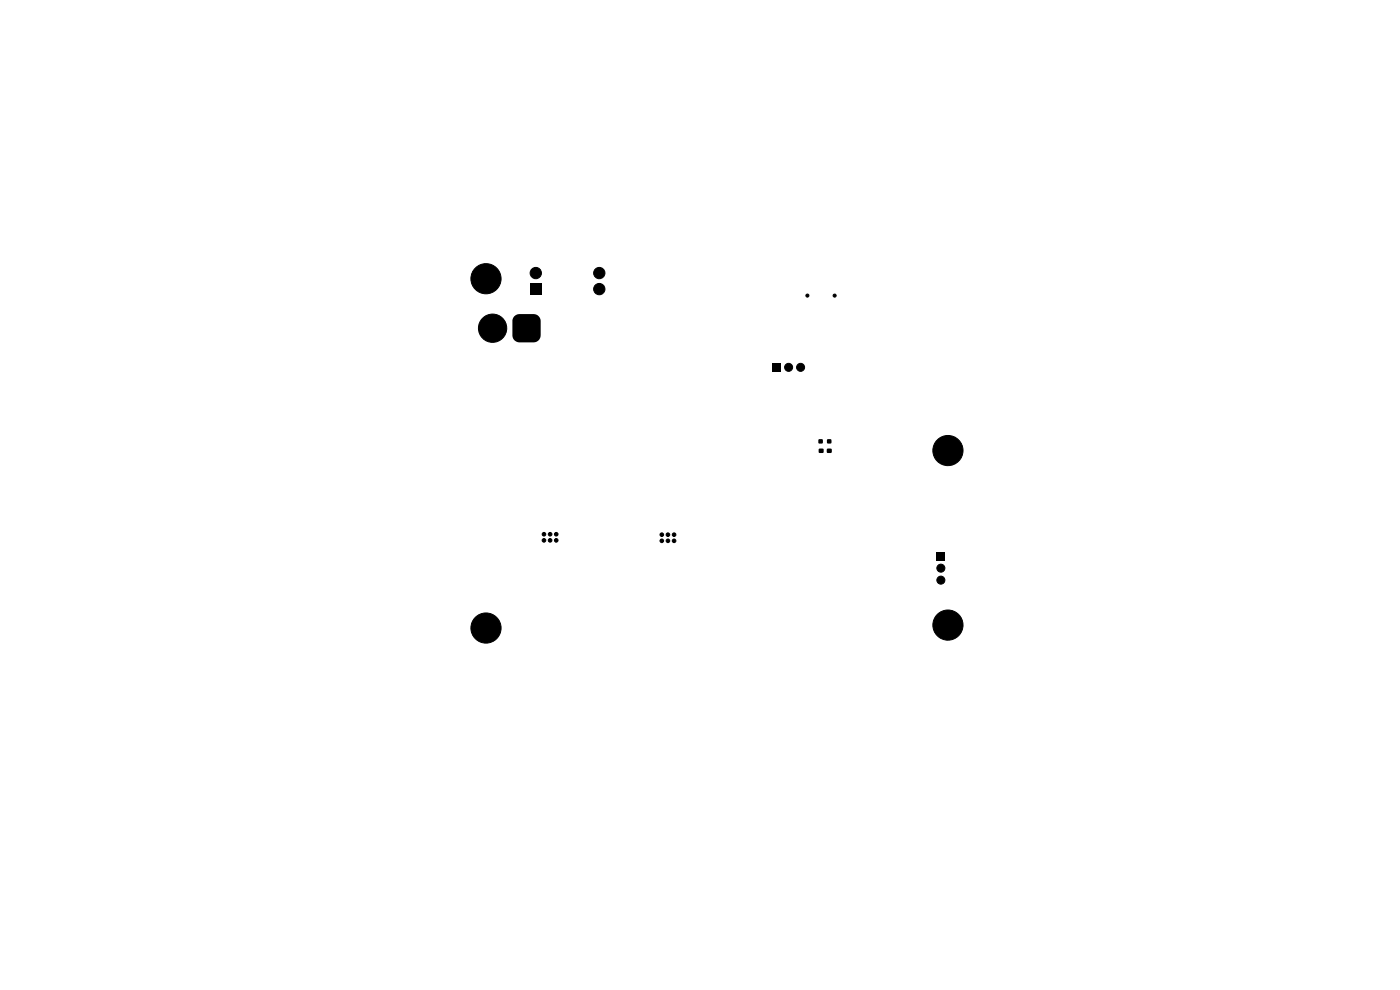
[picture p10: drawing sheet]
<svg xmlns="http://www.w3.org/2000/svg" width="297mm" height="210mm" viewBox="0 0 297 210" stroke-linecap="round" stroke-linejoin="round" font-family="sans-serif">
<g fill="#000" stroke="#000" stroke-width=".21">
<circle cx="100.7" cy="59.1" r=".4"/>
<circle cx="101.4" cy="57.4" r=".4"/>
<circle cx="103.1" cy="59.1" r="3.2"/>
<circle cx="103.1" cy="56.7" r=".4"/>
<circle cx="104.8" cy="57.4" r=".4"/>
<circle cx="105.5" cy="59.1" r=".4"/>
<circle cx="113.7" cy="57.9" r="1.2"/>
<circle cx="127.1" cy="57.9" r="1.2"/>
<circle cx="101.4" cy="60.8" r=".4"/>
<circle cx="103.1" cy="61.5" r=".4"/>
<circle cx="104.5" cy="69.6" r="3"/>
<circle cx="104.8" cy="60.8" r=".4"/>
<circle cx="127.1" cy="61.3" r="1.2"/>
<circle cx="167.3" cy="77.9" r=".85"/>
<circle cx="169.8" cy="77.9" r=".85"/>
<circle cx="171.3" cy="62.7" r=".32"/>
<circle cx="177.1" cy="62.7" r=".32"/>
<circle cx="198.7" cy="95.6" r=".4"/>
<circle cx="199.4" cy="97.3" r=".4"/>
<circle cx="199.4" cy="93.9" r=".4"/>
<circle cx="201.1" cy="98" r=".4"/>
<circle cx="201.1" cy="93.2" r=".4"/>
<circle cx="201.1" cy="95.6" r="3.2"/>
<circle cx="202.8" cy="93.9" r=".4"/>
<circle cx="202.8" cy="97.3" r=".4"/>
<circle cx="203.5" cy="95.6" r=".4"/>
<circle cx="115.4" cy="113.3" r=".38"/>
<circle cx="115.4" cy="114.6" r=".38"/>
<circle cx="116.7" cy="113.3" r=".38"/>
<circle cx="116.7" cy="114.6" r=".38"/>
<circle cx="118" cy="113.3" r=".38"/>
<circle cx="118" cy="114.6" r=".38"/>
<circle cx="140.4" cy="113.4" r=".39"/>
<circle cx="140.4" cy="114.7" r=".39"/>
<circle cx="141.7" cy="113.4" r=".39"/>
<circle cx="141.7" cy="114.7" r=".39"/>
<circle cx="143" cy="113.4" r=".39"/>
<circle cx="143" cy="114.7" r=".39"/>
<circle cx="100.7" cy="133.2" r=".4"/>
<circle cx="101.4" cy="131.5" r=".4"/>
<circle cx="101.4" cy="134.9" r=".4"/>
<circle cx="103.1" cy="133.2" r="3.2"/>
<circle cx="103.1" cy="135.6" r=".4"/>
<circle cx="103.1" cy="130.8" r=".4"/>
<circle cx="104.8" cy="131.5" r=".4"/>
<circle cx="104.8" cy="134.9" r=".4"/>
<circle cx="105.5" cy="133.2" r=".4"/>
<circle cx="198.7" cy="132.6" r=".4"/>
<circle cx="199.4" cy="134.3" r=".4"/>
<circle cx="199.4" cy="130.9" r=".4"/>
<circle cx="199.6" cy="123.1" r=".85"/>
<circle cx="199.6" cy="120.5" r=".85"/>
<circle cx="201.1" cy="130.2" r=".4"/>
<circle cx="201.1" cy="135" r=".4"/>
<circle cx="201.1" cy="132.6" r="3.2"/>
<circle cx="202.8" cy="134.3" r=".4"/>
<circle cx="202.8" cy="130.9" r=".4"/>
<circle cx="203.5" cy="132.6" r=".4"/>
</g>
<path d="M112.5 60.1h2.4v2.4h-2.4zM109.1 67.1l.9-.5h3.2a1.5 1.5 0 0 1 1.5 1.5v3a1.5 1.5 0 0 1-1.5 1.5h-3a1.5 1.5 0 0 1-1.5-1.5v-3.2zM163.9 77.1h1.7v1.7h-1.7zM173.7 93.2h.8v.8h-.8zM173.7 95.2h1v.8h-1zM175.5 93.2h.8v.8h-.8zM175.5 95.2h.9v.8h-.9zM198.7 117.1h1.7v1.7h-1.7z" fill="#000"/>
</svg>
